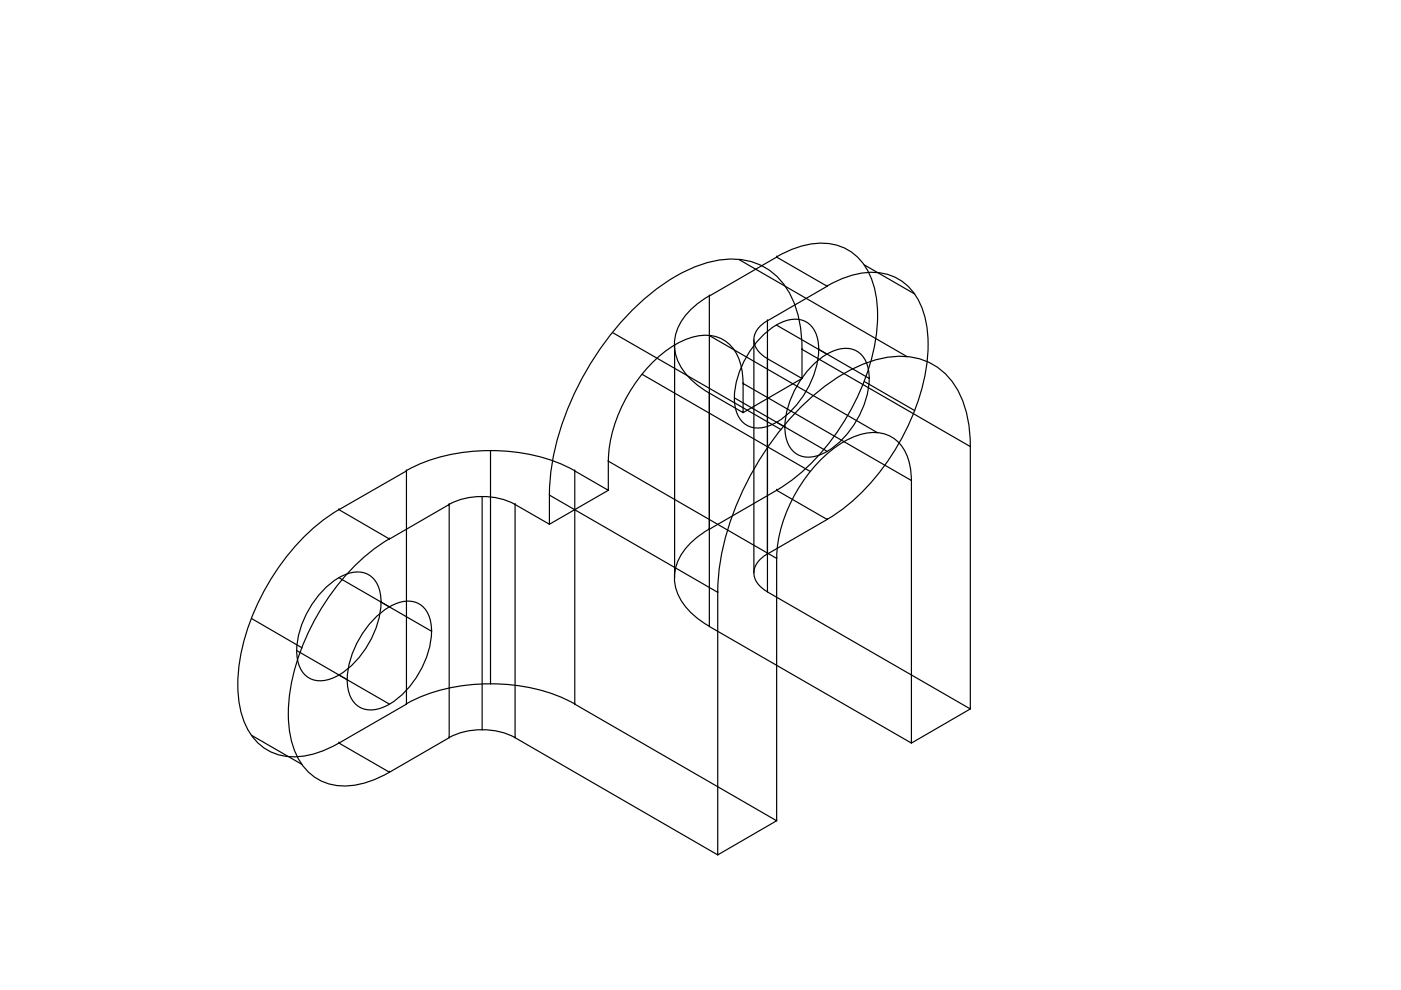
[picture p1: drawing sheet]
<svg xmlns="http://www.w3.org/2000/svg" width="297mm" height="210mm" viewBox="0 0 297 210" stroke-linecap="round" stroke-linejoin="round" font-family="sans-serif">
<!-- layer: 0 -->
<g fill="none" stroke="#000" stroke-width=".25">
<path d="M156.7 55l35.6 20.6M164.6 54.5a18 18 0 0 1 11.8-2.7 11.1 11.1 0 0 1 8.5 7.5 28.8 28.8 0 0 1-.4 17.6 48.9 48.9 0 0 1-18.2 26l-1.6 1.1M164.7 54.5l-14.3 8.3v49.4l14.3-8.2M164.7 54.5h.1M164.7 54.5l10.7 6.2M183.2 56.2l10.8 6.1M129.9 70.5l35.7 20.6M136.1 79.4l35.7 20.6M143 73.1v49.4M150.4 62.7a14.2 14.2 0 0 0-7.2 8.4 10.2 10.2 0 0 0 4.1 10.1l3.1 2.1M150.4 62.8h.1M150.4 71.1l35.7 20.7"/>
<path d="M159.8 72v49.5M161.6 71.2a10.9 10.9 0 0 1 7.2-3.5 5 5 0 0 1 4.7 5.1 19.3 19.3 0 0 1-6.8 15.3 9 9 0 0 1-7.2 2.5 5.1 5.1 0 0 1-3.7-5 19.2 19.2 0 0 1 5.8-14.4zM162.7 76.1h.1M162.7 68h.1M162.7 68v49.5M162.7 68a4.5 4.5 0 0 0-2.6 5.2 5.7 5.7 0 0 0 2.6 2.8M164.7 68.9l10.7 6.2M170 74.1v6.1l-7.3-4.1v49.4l43 24.8M170 74.1h.1M170 74.1l35.7 20.6M170 74a21.6 21.6 0 0 0-4.7-14.8 14 14 0 0 0-14-3.9 36.2 36.2 0 0 0-17.2 10.4 61.9 61.9 0 0 0-17.3 34.7l-.3 4.6M172.3 77.4a10.9 10.9 0 0 1 7.3-3.5 5 5 0 0 1 4.6 5.1 19.3 19.3 0 0 1-6.8 15.3 9 9 0 0 1-7.2 2.5 5.1 5.1 0 0 1-3.7-5 19.2 19.2 0 0 1 5.8-14.4z"/>
<path d="M173.6 74.1h.1M173.6 74.1l10.7 6.1M175.3 60.7a18 18 0 0 1 11.8-2.8 11.1 11.1 0 0 1 8.5 7.6 28.8 28.8 0 0 1-.3 17.6 48.9 48.9 0 0 1-18.3 26l-1.6 1M175.4 60.7h.1M175.4 60.7l-12.7 7.3M86.1 99.8a38.9 38.9 0 0 1 24.9-3.7 32.4 32.4 0 0 1 10.8 3.7M86.2 99.9h.1M86.2 99.9l-14.3 8.2M86.2 99.9v49.4M104 95.6v49.4M121.9 99.9h.1M129 97.8v6.2l-7.1-4.1v49.4"/>
<path d="M129 97.8h.1M129 97.8l35.7 20.6M150.4 83.3l7.2 4.2v-6.2l35.6 20.6v55.7l-42.8-24.8M150.4 83.3h.1M150.4 83.3v49.5M155.8 84.4l19.6 11.3M157.5 81.3a11 11 0 0 0-3.2-8.6 8.1 8.1 0 0 0-8.2-1 26.5 26.5 0 0 0-13.4 12.8 28.7 28.7 0 0 0-3.7 13.2M157.6 81.3h.1M157.6 87.5h.1M170 80.2h.1M170 80.2l-12.4 7.3M183.2 80.9l10.8 6.2"/>
<path d="M184.3 80.2h.1M205.7 94.7v55.6l-12.5 7.3M205.7 94.7h.1M205.7 94.7a21.6 21.6 0 0 0-4.7-14.8 14 14 0 0 0-14-3.9 36.2 36.2 0 0 0-17.2 10.3 61.9 61.9 0 0 0-17.4 34.7l-.2 4.6M71.8 108.1a45.7 45.7 0 0 0-17.6 20.9 37.2 37.2 0 0 0-3.5 20.2 12.6 12.6 0 0 0 7.9 10.7 15 15 0 0 0 11.4-1.4l1.9-1M71.9 108.1h.1M71.9 108.1l10.7 6.2M82.5 114.3a45.7 45.7 0 0 0-17.6 20.9 37.2 37.2 0 0 0-3.5 20.2 12.6 12.6 0 0 0 8 10.7 15 15 0 0 0 11.3-1.4l1.9-1M82.6 114.3l12.6-7.3v49.4M82.6 114.3h.1M95.2 107h.1M95.2 106.9a15.4 15.4 0 0 1 14 0"/>
<path d="M102.2 105.3v49.5M109.2 107l7.3 4.2v-6.2l35.7 20.6v55.7M109.2 107h.1M109.2 107v49.4M116.5 105h.1M116.5 111.2h.1M129 104h.1M129 104l-12.5 7.2M150.4 112.2a14.2 14.2 0 0 0-7.2 8.3 10.2 10.2 0 0 0 4.1 10.1l3.1 2.2M150.4 112.2h.1M162.7 117.5h.1M162.7 117.4a4.5 4.5 0 0 0-2.6 5.2 5.7 5.7 0 0 0 2.6 2.9"/>
<path d="M164.7 104h.1M164.7 118.4h.1M164.7 118.4v55.6M164.7 104l10.7 6.1M175.4 110.1h.1M175.4 110.1l-12.7 7.4M193.2 101.9a11 11 0 0 0-3.2-8.6 8.1 8.1 0 0 0-8.2-1 26.5 26.5 0 0 0-13.4 12.8 28.7 28.7 0 0 0-3.7 13.2M193.2 101.9h.1M53.3 131.1l10.7 6.3M62.9 138l19.7 11.3M68.8 124.8a10.9 10.9 0 0 1 7.2-3.5 5 5 0 0 1 4.7 5.1 19.3 19.3 0 0 1-6.8 15.3 9 9 0 0 1-7.2 2.5 5.1 5.1 0 0 1-3.7-5 19.2 19.2 0 0 1 5.8-14.4zM71.9 122.5l19.6 11.3"/>
<path d="M79.5 131a10.9 10.9 0 0 1 7.3-3.5 5 5 0 0 1 4.6 5.1 19.3 19.3 0 0 1-6.8 15.3 9 9 0 0 1-7.1 2.5 5.1 5.1 0 0 1-3.8-5 19.2 19.2 0 0 1 5.8-14.4zM80.8 127.7h.1M91.5 133.8h.1M150.4 132.8h.1M152.2 125.6h.1M162.7 125.5h.1M53.3 155.9l10.7 6.2M71.9 157.6h.1M86.1 149.2a38.9 38.9 0 0 1 24.9-3.6 32.4 32.4 0 0 1 10.8 3.6M86.2 149.3l-14.3 8.3 10.7 6.1 12.6-7.3M86.2 149.3h.1M95.2 156.4h.1"/>
<path d="M95.2 156.4a15.4 15.4 0 0 1 14 0M109.2 156.4h.1M121.9 149.3l42.8 24.7-12.5 7.3-43-24.9M121.9 149.3h.1M193.2 157.6h.1M205.7 150.3h.1M82.6 163.7h.1M164.7 174h.1M152.2 181.3h.1"/>
</g>
</svg>
